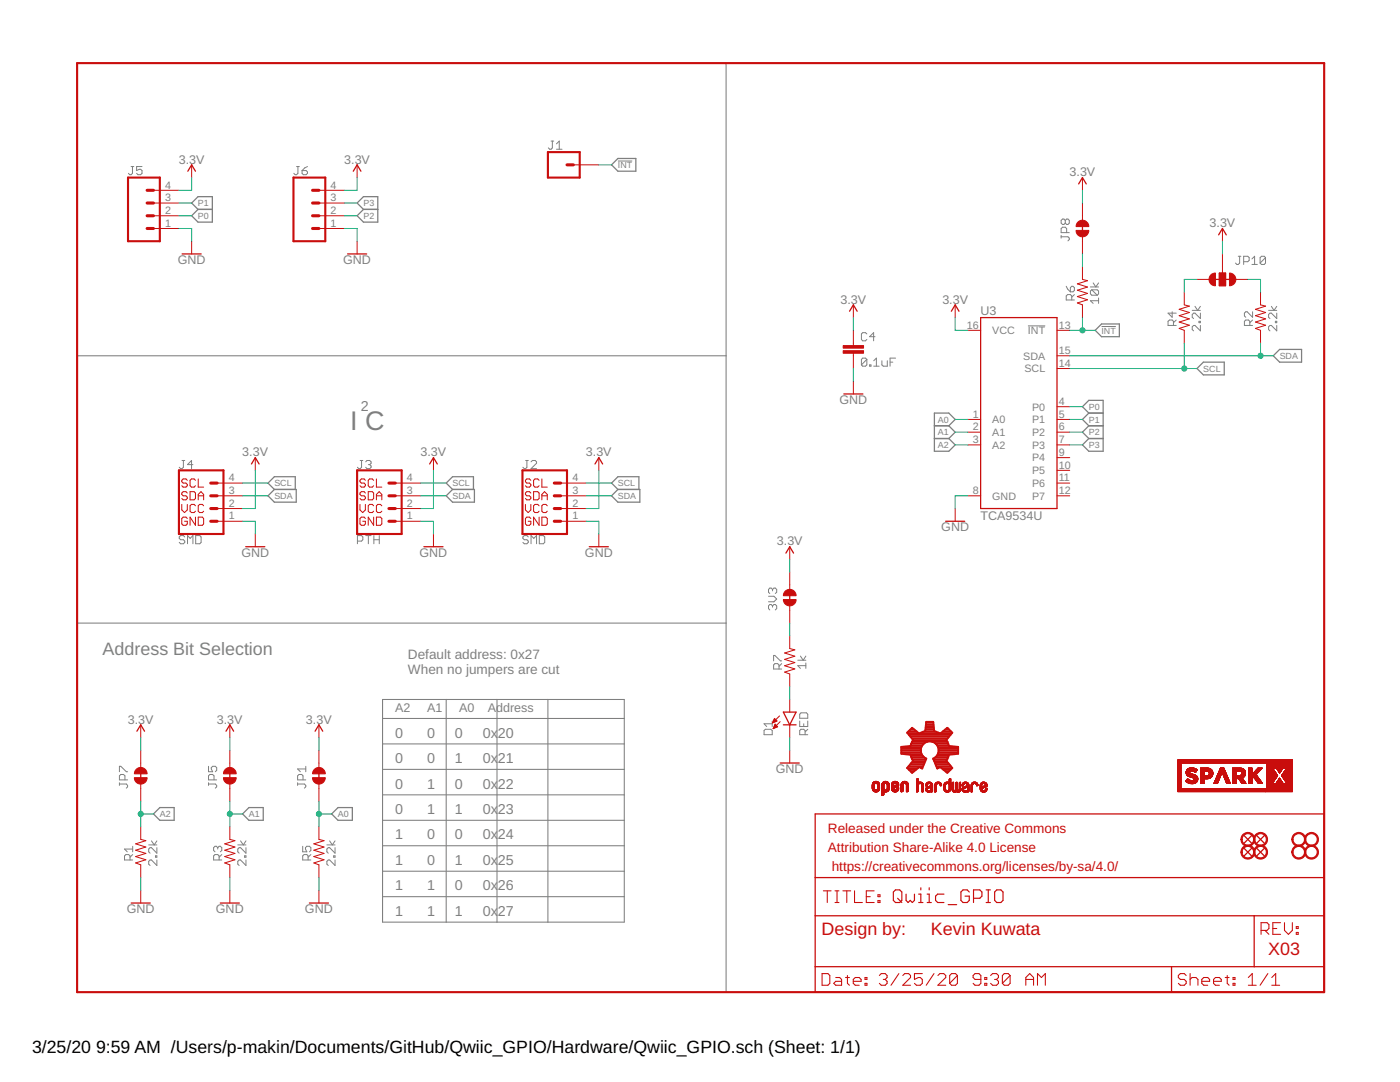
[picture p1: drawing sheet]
<svg xmlns="http://www.w3.org/2000/svg" width="279mm" height="216mm" viewBox="0 0 279 216" stroke-linecap="round" stroke-linejoin="round" font-family="sans-serif">
<defs><g id="words">
<text font-size="5.4" fill="#808080" x="69.9" y="85.9">I C</text>
<text font-size="3.6" fill="#808080" x="20.5" y="130.7">Address Bit Selection</text>
<g font-size="3.6" fill="#c90d0c">
<text x="164" y="186.5">Design by:</text>
<text x="185.8" y="186.5">Kevin Kuwata</text>
<text x="253.1" y="190.6">X03</text>
</g>
<g font-size="3.5">
<text x="6.4" y="210">3/25/20</text>
<text x="19.2" y="210">9:59 AM /Users/p-makin/Documents/GitHub/Qwiic_GPIO/Hardware/Qwiic_GPIO.sch (Sheet: 1/1)</text>
</g>
<g font-size="2.9" fill="#808080">
<text x="72" y="81.9">2</text>
<text x="78.9" y="147.2">0</text>
<text x="85.2" y="147.2">0</text>
<text x="90.8" y="147.2">0</text>
<text x="96.3" y="147.2">0x</text>
<text x="99.4" y="147.2">20</text>
<text x="78.9" y="152.3">0</text>
<text x="85.2" y="152.3">0</text>
<text x="90.8" y="152.3">1</text>
<text x="96.3" y="152.3">0x</text>
<text x="99.4" y="152.3">21</text>
<text x="78.9" y="157.3">0</text>
<text x="85.2" y="157.3">1</text>
<text x="90.8" y="157.3">0</text>
<text x="96.3" y="157.3">0x</text>
<text x="99.4" y="157.3">22</text>
<text x="78.9" y="162.4">0</text>
<text x="78.9" y="167.5">1</text>
<text x="85.2" y="162.4">1</text>
<text x="85.2" y="167.5">0</text>
<text x="90.8" y="162.4">1</text>
<text x="90.8" y="167.5">0</text>
<text x="96.3" y="162.4">0x</text>
<text x="96.3" y="167.5">0x</text>
<text x="99.4" y="162.4">23</text>
<text x="99.4" y="167.5">24</text>
<text x="78.9" y="172.6">1</text>
<text x="85.2" y="172.6">0</text>
<text x="90.8" y="172.6">1</text>
<text x="96.3" y="172.6">0x</text>
<text x="99.4" y="172.6">25</text>
<text x="78.9" y="177.7">1</text>
<text x="85.2" y="177.7">1</text>
<text x="90.8" y="177.7">0</text>
<text x="96.3" y="177.7">0x</text>
<text x="99.4" y="177.7">26</text>
<text x="78.9" y="182.7">1</text>
<text x="85.2" y="182.7">1</text>
<text x="90.8" y="182.7">1</text>
<text x="96.3" y="182.7">0x</text>
<text x="99.4" y="182.7">27</text>
</g>
<g font-size="2.7" fill="#808080">
<text x="81.4" y="131.6">Default address: 0x27</text>
<text x="81.4" y="134.5">When no jumpers are cut</text>
</g>
<g font-size="2.7" fill="#c90d0c">
<text x="165.2" y="166.2">Released under the Creative Commons</text>
<text x="165.2" y="170">Attribution Share-Alike 4.0 License</text>
<text x="166" y="173.8">https://creativecommons.org/licenses/by-sa/4.0/</text>
</g>
<g font-size="2.5" fill="#808080">
<text x="35.7" y="32.6">3.3V</text>
<text x="68.7" y="32.6">3.3V</text>
<text x="213.5" y="35.2">3.3V</text>
<text x="241.4" y="45.3">3.3V</text>
<text x="35.5" y="52.7">GND</text>
<text x="68.5" y="52.7">GND</text>
<text x="167.7" y="60.6">3.3V</text>
<text x="188.1" y="60.6">3.3V</text>
<text x="195.7" y="62.9">U3</text>
<text x="167.5" y="80.6">GND</text>
<text x="48.4" y="91.1">3.3V</text>
<text x="83.9" y="91.1">3.3V</text>
<text x="116.9" y="91.1">3.3V</text>
<text x="187.9" y="106">GND</text>
<text x="195.7" y="103.8">TCA9534U</text>
<text x="48.2" y="111.1">GND</text>
<text x="83.7" y="111.1">GND</text>
<text x="116.7" y="111.1">GND</text>
<text x="155" y="108.8">3.3V</text>
<text x="78.9" y="142.1">A2</text>
<text x="85.3" y="142.1">A1</text>
<text x="91.7" y="142.1">A0</text>
<text x="97.3" y="142.1">Address</text>
<text x="25.5" y="144.4">3.3V</text>
<text x="43.3" y="144.4">3.3V</text>
<text x="61.1" y="144.4">3.3V</text>
<text x="154.8" y="154.3">GND</text>
<text x="25.3" y="182.2">GND</text>
<text x="43.1" y="182.2">GND</text>
<text x="60.9" y="182.2">GND</text>
</g>
<g font-size="2.1" fill="#808080">
<text x="33" y="40.2">3</text>
<text x="33" y="37.6">4</text>
<text x="66" y="40.2">3</text>
<text x="66" y="37.6">4</text>
<text x="33" y="45.2">1</text>
<text x="33" y="42.7">2</text>
<text x="66" y="45.2">1</text>
<text x="66" y="42.7">2</text>
<text x="193" y="65.6">16</text>
<text x="211.3" y="65.6">13</text>
<text x="198" y="66.7">VCC</text>
<text x="204.2" y="71.8">SDA</text>
<text x="205.2" y="66.7">INT</text>
<text x="211.3" y="70.6">15</text>
<text x="204.5" y="74.3">SCL</text>
<text x="211.3" y="73.2">14</text>
<text x="194.2" y="83.3">1</text>
<text x="206" y="81.9">P0</text>
<text x="211.3" y="80.8">4</text>
<text x="211.3" y="83.3">5</text>
<text x="194.2" y="85.9">2</text>
<text x="194.2" y="88.4">3</text>
<text x="198" y="84.5">A0</text>
<text x="198" y="87">A1</text>
<text x="198" y="89.5">A2</text>
<text x="206" y="84.5">P1</text>
<text x="206" y="87">P2</text>
<text x="206" y="89.5">P3</text>
<text x="211.3" y="85.9">6</text>
<text x="211.3" y="88.4">7</text>
<text x="206" y="92.1">P4</text>
<text x="206" y="94.6">P5</text>
<text x="211.3" y="91">9</text>
<text x="211.3" y="93.5">10</text>
<text x="45.7" y="101.1">2</text>
<text x="45.7" y="98.6">3</text>
<text x="45.7" y="96">4</text>
<text x="81.2" y="101.1">2</text>
<text x="81.2" y="98.6">3</text>
<text x="81.2" y="96">4</text>
<text x="114.2" y="101.1">2</text>
<text x="114.2" y="98.6">3</text>
<text x="114.2" y="96">4</text>
<text x="194.2" y="98.6">8</text>
<text x="198" y="99.7">GND</text>
<text x="206" y="97.2">P6</text>
<text x="206" y="99.7">P7</text>
<text x="211.3" y="96">11</text>
<text x="211.3" y="98.6">12</text>
<text x="45.7" y="103.7">1</text>
<text x="81.2" y="103.7">1</text>
<text x="114.2" y="103.7">1</text>
</g>
<g font-size="1.8" fill="#808080">
<text x="123.3" y="33.5">INT</text>
<text x="39.5" y="41.2">P1</text>
<text x="72.5" y="41.2">P3</text>
<text x="39.5" y="43.7">P0</text>
<text x="72.5" y="43.7">P2</text>
<text x="219.8" y="66.6">INT</text>
<text x="255.4" y="71.6">SDA</text>
<text x="240.1" y="74.2">SCL</text>
<text x="217.3" y="81.8">P0</text>
<text x="187.2" y="84.3">A0</text>
<text x="187.2" y="86.9">A1</text>
<text x="187.2" y="89.4">A2</text>
<text x="217.3" y="86.9">P2</text>
<text x="217.3" y="89.4">P3</text>
<text x="217.3" y="84.3">P1</text>
<text x="54.8" y="99.6">SDA</text>
<text x="54.8" y="97">SCL</text>
<text x="90.3" y="99.6">SDA</text>
<text x="90.3" y="97">SCL</text>
<text x="123.3" y="99.6">SDA</text>
<text x="123.3" y="97">SCL</text>
<text x="31.9" y="163.1">A2</text>
<text x="49.7" y="163.1">A1</text>
<text x="67.5" y="163.1">A0</text>
</g>
</g></defs>
<g fill="none" stroke="#808080" stroke-width=".21">
<path d="M144.9 12.6v185.4M15.4 71h129.5M15.4 124.3h129.5M76.3 139.6h48.3v44.4h-48.3zM89 139.6v44.4M99.2 139.6v44.4M109.3 139.6v44.4M76.3 143.4h48.3M76.3 148.4h48.3M76.3 153.5h48.3M76.3 158.6h48.3M76.3 163.7h48.3"/>
<path d="M76.3 168.8h48.3M76.3 173.8h48.3M76.3 178.9h48.3"/>
</g>
<g fill="none" stroke="#808080" stroke-width=".2">
<path d="M26.2 33.2h.5M26.4 33.2v1.4l-.2 .3h-.3l-.3-.3M28.3 33.2h-1v.8l.8-.2 .2 .2v.6l-.2 .3h-.6l-.2-.3M59.2 33.2h.5M59.5 33.2v1.4l-.3 .3h-.3l-.3-.3M60.3 34h.8l.3 .3v.3l-.3 .3h-.6l-.2-.3zM61.4 33.2l-.6 .3-.5 .5M110 28.2h.5M110.2 28.2v1.3l-.2 .3h-.3l-.3-.3M111.1 29.8h1.1M111.1 28.7l.5-.5v1.6M123.3 32.1h2.9"/>
<path d="M211.8 47.2h1.3l.3 .3v.3l-.3 .3M211.8 47v.5M212.6 44l.3-.3h.2l.3 .3v.5l-.3 .3h-.2l-.3-.3M212.6 44l-.3-.3h-.3l-.2 .3v.5l.2 .3h.3l.3-.3M212.6 44v.5M212.8 57.1l.3 .6 .5 .5M212.9 46.4v-.8l-.3-.3h-.6l-.2 .3v.8h1.6M213.6 57.4l.3-.3h.2l.3 .3v.6l-.3 .2h-.5zM213.9 59.9v-.8l-.3-.3h-.5l-.3 .3v.8h1.6M214.4 58.8l-.5 .5M217.6 57.3h1.6M217.9 57.8h1.1l.2 .3v.5l-.2 .3"/>
<path d="M217.9 57.8l-.3 .3v.5l.3 .3h1.1M217.9 57.8l1.1 1.1M218.2 56.5l.5 .8 .5-.8M219.2 59.5v1M247.1 51.1h.5M247.4 51.1v1.4l-.3 .3h-.3l-.2-.3M248.2 52.2h.8l.3-.3v-.5l-.3-.3h-.8v1.7M249.9 52.8h1M249.9 51.7l.5-.6v1.7M252.6 51.4v1.1l-.3 .3h-.5l-.3-.3M252.6 51.4l-.3-.3h-.5l-.3 .3v1.1M252.6 51.4l-1.1 1.1"/>
<path d="M173 66.6l-.3-.2h-.5l-.3 .2v1.1l.3 .3h.5l.3-.3M173 71.7l-.3-.2h-.5l-.3 .2v1.1M173 71.7v1.1l-.3 .3h-.5l-.3-.3M173 71.7l-1.1 1.1M173.5 72.8h.3v.3h-.3zM174.4 73.1h1.1M174.4 72l.5-.5v1.6M174.6 67.2h-1.1l.8-.8v1.6M176 72v.8l.3 .3h.8v-1.1M177.6 72.3h.6M178.7 71.5h-1.1v1.6M205.1 65h3.5"/>
<path d="M219.2 60h-1.6l.6 .5M219.8 65.2h2.9M233.9 62.2v1.1l-.8-.8h1.6M234.2 64.9v-.8l-.3-.2h-.5l-.3 .2v.8h1.6M234.7 63.9l-.5 .5M237.9 61.9h1.7M238.5 61.1l.5 .8 .6-.8M239.3 64.1h.3v.3h-.3zM239.6 64.9v1.1l-1.1-1.1h-.3l-.3 .3v.6l.3 .2M239.6 62.5v1.1l-1.1-1.1h-.3l-.3 .3v.5l.3 .3M249.4 64.9v-.8l-.2-.2h-.6l-.3 .2v.8h1.7M250 62.2v1.1l-1.1-1.1h-.3l-.3 .3v.5l.3 .3"/>
<path d="M250 63.9l-.6 .5M253.2 61.9h1.6M253.7 61.1l.6 .8 .5-.8M254.5 64.1h.3v.3h-.3zM254.8 62.5v1.1l-1.1-1.1h-.3l-.2 .3v.5l.2 .3M254.8 64.9v1.1l-1.1-1.1h-.3l-.2 .3v.6l.2 .2M36.3 91.9h.6M36.6 91.9v1.3l-.3 .3h-.3l-.2-.3M38.5 92.7h-1.1l.8-.8v1.6M71.9 91.9h.5M72.2 91.9v1.3l-.3 .3h-.3l-.3-.3M73 92.2l.2-.3h.6l.3 .3v.2l-.3 .3"/>
<path d="M73.5 92.7h.3M73.8 92.7l.3 .3v.2l-.3 .3h-.6l-.2-.3M104.9 91.9h.5M105.2 91.9v1.3l-.3 .3h-.3l-.2-.3M106 92.2l.3-.3h.5l.3 .3v.2l-1.1 1.1h1.1M36.9 107.1l-.3-.2h-.6l-.2 .2v.3l.2 .3h.6l.3 .3v.2l-.3 .3h-.6l-.2-.3M37.4 108.5v-1.6l.6 .5 .5-.5v1.6M39.1 106.9h.8l.2 .2v1.1l-.2 .3h-.8zM71.3 108h.9l.2-.3v-.6l-.2-.2h-.9v1.6M73 106.9h1.1M73.5 106.9v1.6M74.6 107.7h1.1"/>
<path d="M74.6 106.9v1.6M75.7 106.9v1.6M105.4 107.1l-.2-.2h-.6l-.2 .2v.3l.2 .3h.6l.2 .3v.2l-.2 .3h-.6l-.2-.3M106 108.5v-1.6l.5 .5 .6-.5v1.6M107.6 106.9h.8l.3 .2v1.1l-.3 .3h-.8zM153.4 119h1.1l.5 .5-.5 .6h-1.1M154.2 117.6l-.3-.3h-.3l-.2 .3v.6l.2 .2M154.2 117.6v.3M154.2 117.6l.3-.3h.2l.3 .3v.6l-.3 .2M154.2 120.9l-.3-.3h-.3l-.2 .3v.5l.2 .3M154.2 120.9l.3-.3h.2l.3 .3v.5l-.3 .3M154.2 120.9v.3"/>
<path d="M154.4 131.9v-1.1h.2l1.1 1.1h.3M155.5 133.5v-.8l-.3-.3h-.6l-.2 .3v.8h1.6M156 132.4l-.5 .6M159.2 131.7h1.6M159.7 130.9l.6 .8 .5-.8M160.8 132.8h-1.6l.5 .6M160.8 132.3v1.1M23.8 156.4h1.4l.3 .3v.3l-.3 .3M23.8 154v-1.1h.3l1.1 1.1h.3M23.8 156.2v.5M24.9 155.6v-.8l-.2-.3h-.6l-.3 .3v.8h1.7M41.6 156.4h1.4l.2 .3v.3l-.2 .3"/>
<path d="M41.6 152.9v1.1h.8l-.2-.6v-.2l.2-.3h.6l.2 .3v.5l-.2 .3M41.6 156.2v.5M42.7 155.6v-.8l-.3-.3h-.5l-.3 .3v.8h1.6M59.4 156.4h1.3l.3 .3v.3l-.3 .3M59.4 156.2v.5M60.5 155.6v-.8l-.3-.3h-.5l-.3 .3v.8h1.6M61 152.9v1.1M61 153.4h-1.6l.5 .6M152.5 145.8l.2-.3h1.1l.3 .3v.8h-1.6zM154.1 143.9v1.1M154.1 144.4h-1.6l.5 .6M159.6 143.9v1.1h1.6v-1.1"/>
<path d="M159.9 142.2h1.1l.2 .3v.8h-1.6v-.8zM160.4 144.4v.6M160.7 146.6v-.8l-.3-.3h-.5l-.3 .3v.8h1.6M161.2 145.5l-.5 .5M26 171.6v-.8l-.3-.3h-.6l-.3 .3v.8h1.7M26.5 170.5l-.5 .5M26.5 169.4h-1.7l.6 .6M26.5 168.9v1.1M29.7 168.6h1.6M30.2 167.8l.6 .8 .5-.8M31 170.8h.3v.2h-.3zM31.3 169.1v1.1l-1.1-1.1h-.2l-.3 .3v.6l.3 .2"/>
<path d="M31.3 171.6v1.1l-1.1-1.1h-.2l-.3 .3v.5l.3 .3M43.5 169.1l.2-.2h.3l.3 .2v.6l-.3 .3M43.5 169.1l-.3-.2h-.3l-.3 .2v.6l.3 .3M43.5 169.1v.3M43.7 171.6v-.8l-.2-.3h-.6l-.3 .3v.8h1.7M44.3 170.5l-.6 .5M47.5 168.6h1.6M48 167.8l.6 .8 .5-.8M48.8 170.8h.3v.2h-.3zM49.1 171.6v1.1l-1.1-1.1h-.3l-.2 .3v.5l.2 .3M49.1 169.1v1.1l-1.1-1.1h-.3l-.2 .3v.6l.2 .2M60.4 168.9v1.1h.8l-.2-.6v-.3l.2-.2h.6l.2 .2v.6l-.2 .3"/>
<path d="M61.5 171.6v-.8l-.3-.3h-.5l-.3 .3v.8h1.6M62 170.5l-.5 .5M65.2 168.6h1.7M65.8 167.8l.5 .8 .6-.8M66.6 170.8h.3v.2h-.3zM66.9 171.6v1.1l-1.1-1.1h-.3l-.3 .3v.5l.3 .3M66.9 169.1v1.1l-1.1-1.1h-.3l-.3 .3v.6l.3 .2"/>
</g>
<g fill="none" stroke="#808080" stroke-width=".25">
<path d="M123.3 31.6h3.6v2.6h-3.6l-1.3-1.3zM38.2 40.5l1.3-1.3h2.9v5.1h-2.9l-1.3-1.2 1.3-1.3zM39.5 41.8h2.9M71.3 40.5l1.2-1.3h2.9v5.1h-2.9l-1.2-1.2 1.2-1.3zM72.5 41.8h2.9M218.6 65.9l1.2-1.3h3.6v2.6h-3.6zM240.2 72.3h4.1v2.5h-4.1l-1.3-1.3zM254.1 71l1.3-1.3h4.4v2.6h-4.4zM53.5 98.9l1.3-1.2h4.3v2.5h-4.3zM54.8 97.7l-1.3-1.3 1.3-1.3h4.1v2.6M89 98.9l1.3-1.2h4.4v2.5h-4.4zM90.3 97.7l-1.3-1.3 1.3-1.3h4.2v2.6"/>
<path d="M122 98.9l1.3-1.2h4.4v2.5h-4.4zM123.3 97.7l-1.3-1.3 1.3-1.3h4.2v2.6M186.5 85h2.9M186.5 87.5h2.9M189.4 85l1.2-1.3-1.2-1.3h-2.9v7.6h2.9l1.2-1.2-1.2-1.3M189.4 85l1.2 1.2-1.2 1.3M217.3 85h2.9M217.3 82.4h2.9M217.3 87.5h2.9M217.3 82.4l-1.3-1.2 1.3-1.3h2.9v10.1h-2.9l-1.3-1.2 1.3-1.3M217.3 85l-1.3 1.2 1.3 1.3M217.3 82.4l-1.3 1.3 1.3 1.3"/>
<path d="M31.9 161.1h2.9v2.6h-2.9l-1.3-1.3zM49.7 161.1h2.8v2.6h-2.8l-1.3-1.3zM66.2 162.4l1.3-1.3h2.8v2.6h-2.8z"/>
</g>
<g fill="#c90d0c" stroke="#c90d0c" stroke-width=".2">
<path d="M260.7 166.5a1.4 1.4 0 0 1 2.2 .3 1.4 1.4 0 0 1-.8 2.1 1.4 1.4 0 0 1-1.8-1.4h.3a1.15 1.15 0 0 1 1.6-1.1 1.15 1.15 0 0 1 .3 1.9 1.15 1.15 0 0 1-1.9-.5v-.3h-.3z" fill-rule="evenodd"/>
<path d="M260.7 169.1a1.4 1.4 0 0 1 2.2 .2 1.4 1.4 0 0 1-.8 2.1 1.4 1.4 0 0 1-1.8-1.4h.3a1.15 1.15 0 0 1 1.6-1 1.15 1.15 0 0 1 .3 1.9 1.15 1.15 0 0 1-1.9-.6v-.3h-.3z" fill-rule="evenodd"/>
<path d="M248 166.5a1.4 1.4 0 0 1 2.2 .2 1.4 1.4 0 0 1-.8 2.1 1.4 1.4 0 0 1-1.8-1.3h.3a1.14 1.14 0 0 1 1.7-.9 1.14 1.14 0 0 1 .1 1.9 1.14 1.14 0 0 1-1.8-.7v-.3h-.3z" fill-rule="evenodd"/>
<path d="M250.5 166.5a1.4 1.4 0 0 1 2.3 .3 1.4 1.4 0 0 1-.9 2.1 1.4 1.4 0 0 1-1.7-1.4h.2a1.15 1.15 0 0 1 1.6-1.1 1.15 1.15 0 0 1 .3 1.9 1.15 1.15 0 0 1-1.8-.5l-.1-.3h-.2z" fill-rule="evenodd"/>
<path d="M241.6 54.9l.5-.3 .5-.1v2.5a1.27 1.27 0 0 1-1.2-.7 1.27 1.27 0 0 1 .2-1.4z" fill-rule="evenodd"/>
<path d="M245.4 54.5a1.3 1.3 0 0 1 1.2 1.3h-1.2z" fill-rule="evenodd"/>
<path d="M245.4 55.8h1.2a1.26 1.26 0 0 1-1.2 1.2z" fill-rule="evenodd"/>
<path d="M250.5 169.1a1.4 1.4 0 0 1 2.3 .2 1.4 1.4 0 0 1-.9 2.1 1.4 1.4 0 0 1-1.7-1.4h.2a1.15 1.15 0 0 1 1.6-1 1.15 1.15 0 0 1 .3 1.9 1.15 1.15 0 0 1-1.8-.6l-.1-.3h-.2z" fill-rule="evenodd"/>
<path d="M248 169.1a1.4 1.4 0 0 1 2.2 .2 1.4 1.4 0 0 1-.8 2.1 1.4 1.4 0 0 1-1.8-1.4h.3a1.14 1.14 0 0 1 1.7-.9 1.14 1.14 0 0 1 .1 1.9 1.14 1.14 0 0 1-1.8-.7v-.3h-.3z" fill-rule="evenodd"/>
<path d="M258.2 166.5a1.4 1.4 0 0 1 2.2 .3 1.4 1.4 0 0 1-.8 2.1 1.4 1.4 0 0 1-1.8-1.4h.2a1.15 1.15 0 0 1 1.7-1.1 1.15 1.15 0 0 1 .2 1.9 1.15 1.15 0 0 1-1.8-.5l-.1-.3h-.2z" fill-rule="evenodd"/>
<path d="M258.2 169.1a1.4 1.4 0 0 1 2.2 .2 1.4 1.4 0 0 1-.8 2.1 1.4 1.4 0 0 1-1.8-1.4h.2a1.15 1.15 0 0 1 1.7-1 1.15 1.15 0 0 1 .2 1.9 1.15 1.15 0 0 1-1.8-.6l-.1-.3h-.2z" fill-rule="evenodd"/>
<path d="M215.1 44.3l.5-.3 .4-.1v1.3h-1.2v-.4z" fill-rule="evenodd"/>
<path d="M216 43.9a1.3 1.3 0 0 1 1.3 1.3h-1.3z" fill-rule="evenodd"/>
<path d="M214.8 46h2.5a1.27 1.27 0 0 1-1.3 1.3 1.27 1.27 0 0 1-1.2-1.3z" fill-rule="evenodd"/>
<path d="M62.7 153.5l.5-.3 .4-.1v1.3h-1.2v-.4z" fill-rule="evenodd"/>
<path d="M63.6 153.1a1.3 1.3 0 0 1 1.3 1.3h-1.3z" fill-rule="evenodd"/>
<path d="M62.4 155.2h2.5a1.27 1.27 0 0 1-1.3 1.3 1.27 1.27 0 0 1-1.2-1.3z" fill-rule="evenodd"/>
<path d="M45 153.5l.4-.3 .5-.1v1.3h-1.3l.1-.4z" fill-rule="evenodd"/>
<path d="M45.9 153.1a1.3 1.3 0 0 1 1.2 1.3h-1.2z" fill-rule="evenodd"/>
<path d="M44.6 155.2h2.5a1.27 1.27 0 0 1-1.2 1.3 1.27 1.27 0 0 1-1.3-1.3z" fill-rule="evenodd"/>
<path d="M27.2 153.5l.5-.3 .4-.1v1.3h-1.3l.1-.4z" fill-rule="evenodd"/>
<path d="M28.1 153.1a1.26 1.26 0 0 1 1.3 1.3h-1.3z" fill-rule="evenodd"/>
<path d="M26.8 155.2h2.6a1.27 1.27 0 0 1-1.3 1.3 1.27 1.27 0 0 1-1.3-1.3z" fill-rule="evenodd"/>
<path d="M156.7 118l.9-.4v1.3h-1.3z" fill-rule="evenodd"/>
<path d="M157.6 117.6a1.23 1.23 0 0 1 1.3 1.3h-1.3z" fill-rule="evenodd"/>
<path d="M156.3 119.6h2.6a1.27 1.27 0 0 1-1.3 1.3 1.27 1.27 0 0 1-1.3-1.3z" fill-rule="evenodd"/>
</g>
<g fill="none" stroke="#c90d0c" stroke-width=".25">
<path d="M37.5 34.2l.7-1.3 .8 1.3M70.5 34.2l.8-1.3 .7 1.3M215.3 36.7l.7-1.3 .8 1.3M36.3 50.7h3.9M69.4 50.7h3.8M216 44.6v1.8M242.2 55.8h3.8M243.2 46.9l.8-1.3 .7 1.3M168.4 78.6h3.8M169.5 62.1l.8-1.3 .8 1.3M189.9 62.1l.7-1.3 .8 1.3M195.7 63.4h15.2v38.1h-15.2z"/>
<path d="M50.2 92.6l.7-1.3 .8 1.3M85.7 92.6l.8-1.3 .8 1.3M118.7 92.6l.8-1.3 .8 1.3M49 109.1h3.9M84.6 109.1h3.8M117.6 109.1h3.8M156.8 110.4l.8-1.3 .8 1.3M157.6 118.2v1.8M188.7 104h3.8M27.3 145.9l.8-1.3 .8 1.3M28.1 153.8v1.8M45.1 145.9l.8-1.3 .7 1.3"/>
<path d="M45.9 153.8v1.8M62.9 145.9l.7-1.3 .8 1.3M63.6 153.8v1.8M155.7 152.3h3.8M156.3 142.1h2.6l-1.3 2.5zM156.3 144.6h2.6M162.7 162.4h101.6v35.6h-101.6zM162.7 175.1h101.6M248.3 166.7l1.5 1.6M248.3 169.3l1.5 1.5M249.8 166.7l-1.5 1.6M249.8 169.3l-1.5 1.5"/>
<path d="M250.8 166.7l1.5 1.6M250.8 169.3l1.5 1.5M252.3 166.7l-1.5 1.6M252.3 169.3l-1.5 1.5M26.2 180.2h3.8M44 180.2h3.8M61.7 180.2h3.9M162.7 182.7h101.6M162.7 192.9h101.6M233.8 192.9v5.1M250.3 182.7v10.2"/>
</g>
<g fill="none" stroke="#c90d0c" stroke-width=".2">
<path d="M30.6 38h5.1M38.2 32.9v2.5M63.6 38h5.1M71.3 32.9v2.5M114.4 32.9h5.1M216 35.4v2.6M30.6 45.6h5.1M30.6 43.1h5.1M30.6 40.5h5.1M38.2 48.1v2.6M63.6 45.6h5.1M63.6 43.1h5.1"/>
<path d="M63.6 40.5h5.1M71.3 48.1v2.6M216 53.2v2.6l1 .2-2 .6 2 .7-2 .6 2 .6-2 .7 2 .6-2 .7 1 .3v2.6M216 40.5v3.4M216 47.2v3.5M236.3 58.3v2.5l1.1 .3-2.1 .6 2.1 .7-2.1 .6 2.1 .6-2.1 .7 2.1 .6-2.1 .6 1 .4v2.6M238.9 55.8h2.5M243.3 54.5h1.3v2.5h-1.3zM244 45.6v2.5M244 50.7v3.8M246.5 55.8h2.5M251.6 58.3v2.5l1 .3-2.1 .6 2.1 .7-2.1 .6 2.1 .6-2.1 .7 2.1 .6-2.1 .6 1.1 .4v2.6"/>
<path d="M170.3 60.8v2.6M170.3 65.9v3.1M170.3 70.5v3M170.3 76.1v2.5M190.6 60.8v2.6M193.2 65.9h2.5M210.9 65.9h2.6M210.9 73.5h2.6M210.9 71h2.6M37.4 98.4l-.3-.3h-.5l-.3 .3v.3l.3 .2h.5l.3 .3v.3l-.3 .2h-.5l-.3-.2M37.4 95.8l-.3-.2h-.5l-.3 .2v.3l.3 .3h.5l.3 .3v.2l-.3 .3h-.5l-.3-.3M37.9 98.1h.8l.3 .3v1.1l-.3 .2h-.8z"/>
<path d="M39 95.8l-.3-.2h-.5l-.3 .2v1.1l.3 .3h.5l.3-.3M39.6 98.9h1M39.6 95.6v1.6h1M39.6 99.7v-1l.5-.6 .5 .6v1M43.3 98.9h5.1M43.3 96.4h5.1M50.9 91.3v2.6M72.9 98.4l-.2-.3h-.6l-.3 .3v.3l.3 .2h.6l.2 .3v.3l-.2 .2h-.6l-.3-.2M72.9 95.8l-.2-.2h-.6l-.3 .2v.3l.3 .3h.6l.2 .3v.2l-.2 .3h-.6l-.3-.3M73.5 98.1h.8l.3 .3v1.1l-.3 .2h-.8zM74.6 95.8l-.3-.2h-.6l-.2 .2v1.1l.2 .3h.6l.3-.3M75.1 98.9h1.1"/>
<path d="M75.1 95.6v1.6h1.1M75.1 99.7v-1l.6-.6 .5 .6v1M78.9 98.9h5.1M78.9 96.4h5.1M86.5 91.3v2.6M105.9 98.4l-.2-.3h-.6l-.2 .3v.3l.2 .2h.6l.2 .3v.3l-.2 .2h-.6l-.2-.2M105.9 95.8l-.2-.2h-.6l-.2 .2v.3l.2 .3h.6l.2 .3v.2l-.2 .3h-.6l-.2-.3M106.5 98.1h.8l.3 .3v1.1l-.3 .2h-.8zM107.6 95.8l-.3-.2h-.5l-.3 .2v1.1l.3 .3h.5l.3-.3M108.1 98.9h1.1M108.1 95.6v1.6h1.1M108.1 99.7v-1l.6-.6 .5 .6v1"/>
<path d="M111.9 98.9h5.1M111.9 96.4h5.1M119.5 91.3v2.6M193.2 98.9h2.5M193.2 83.7h2.5M193.2 86.2h2.5M193.2 88.8h2.5M210.9 98.9h2.6M210.9 96.4h2.6M210.9 83.7h2.6M210.9 86.2h2.6M210.9 88.8h2.6"/>
<path d="M210.9 81.2h2.6M210.9 91.3h2.6M210.9 93.9h2.6M36.3 100.6v1.1l.5 .6 .6-.6v-1.1M37.4 103.5l-.3-.3h-.5l-.3 .3v1l.3 .3h.5l.3-.3v-.5h-.6M39 100.9l-.3-.3h-.5l-.3 .3v1.1l.3 .3h.5l.3-.3M39 103.2v1.6l-1.1-1.6v1.6M39.6 103.2h.8l.2 .3v1l-.2 .3h-.8zM40.6 100.9l-.2-.3h-.6l-.2 .3v1.1l.2 .3h.6l.2-.3M43.3 104h5.1M43.3 101.5h5.1M50.9 106.6v2.5"/>
<path d="M71.8 100.6v1.1l.6 .6 .5-.6v-1.1M72.9 103.5l-.2-.3h-.6l-.3 .3v1l.3 .3h.6l.2-.3v-.5h-.5M74.6 100.9l-.3-.3h-.6l-.2 .3v1.1l.2 .3h.6l.3-.3M74.6 103.2v1.6l-1.1-1.6v1.6M75.1 103.2h.8l.3 .3v1l-.3 .3h-.8zM76.2 100.9l-.3-.3h-.5l-.3 .3v1.1l.3 .3h.5l.3-.3M78.9 104h5.1M78.9 101.5h5.1M86.5 106.6v2.5M104.9 100.6v1.1l.5 .6 .5-.6v-1.1M105.9 103.5l-.2-.3h-.6l-.2 .3v1l.2 .3h.6l.2-.3v-.5h-.5M107.6 100.9l-.3-.3h-.5l-.3 .3v1.1l.3 .3h.5l.3-.3"/>
<path d="M107.6 103.2v1.6l-1.1-1.6v1.6M108.1 103.2h.8l.3 .3v1l-.3 .3h-.8zM109.2 100.9l-.3-.3h-.5l-.3 .3v1.1l.3 .3h.5l.3-.3M111.9 104h5.1M111.9 101.5h5.1M119.5 106.6v2.5M157.6 109.1v2.5M157.6 114.2v3.4M190.6 101.5v2.5M157.6 120.9v3.4M157.6 126.9v2.5l1 .3-2 .6 2 .6-2 .7 2 .6-2 .6 2 .7-2 .6 1 .4v2.5M157.6 139.6v2.5"/>
<path d="M28.1 144.6v2.6M28.1 149.7v3.4M28.1 156.4v3.5M45.9 144.6v2.6M45.9 149.7v3.4M45.9 156.4v3.5M63.6 144.6v2.6M63.6 149.7v3.4M63.6 156.4v3.5M154.2 144.2h.2M154.3 144.1h.4M154.3 143.9h.6"/>
<path d="M154.3 145.4h.1M154.4 143.8h.6M154.4 145.3h.2M154.4 145.1h.5M154.4 143.7h.5M154.5 143.6h.2M154.5 145h.7M154.5 144.9h.6M154.5 143.4h.1M154.6 143.4l.5 .5-.9 .4zM154.6 144.8h.3M154.6 144.7h.2"/>
<path d="M154.7 144.5h.1M155.2 145l-.5-.5-.4 .9M155.2 145l-.9 .4M155.6 142.9l-1.4 1.4M155.7 144l-1.4 1.4M157.6 144.6v2.6M157.6 149.7v2.6M174.1 157.4h.4M174.1 157.3h.4M174.1 157.2h.4M174.1 157.1h.4M174.1 157h.4"/>
<path d="M174.1 156.9h.4M174.1 156.8h.4M174.1 156.7h.4M174.1 156.6h.4M174.1 156.5h.4M174.1 157.5l.5 .1M174.1 157.5h.5M174.1 156.4h.4M174.1 157.6h.6M174.2 157.7h1.3M174.2 157.6l1.3 .1M174.2 156.3h1.3"/>
<path d="M174.2 156.2h1.3M174.2 157.8h1.2M174.2 156.2h1.2M174.3 157.8h1.1M174.3 157.8h1M174.3 156.1h1M174.4 157.9h.9M174.4 156h.8M174.4 157.9h.8M174.5 156h.7M174.5 156.5l-.4 .1M174.5 158h.6"/>
<path d="M174.6 156.4h-.5M174.6 155.9h.4M174.7 158.1h.2M175 156.4h.5M175 157.6h.5M175.1 157.5h.4M175.1 156.4h.4M175.1 157.4h.4M175.1 156.5h.4M175.2 157.4h.3M175.2 157.3h.3M175.2 157.2h.3"/>
<path d="M175.2 157.1h.3M175.2 157h.3M175.2 156.9h.3M175.2 156.8h.3M175.2 156.7h.3M175.2 156.6h.3M175.5 156.3h-1.4M175.5 157.6h-.6M176 157.4h.4M176 157.8h1.3M176 157.6l1.4 .1M176 157.6h.6"/>
<path d="M176 157.5l.6 .1M176 157.5h.5M176 157.4l.4 .1M176 157.3h.4M176 157.2h.4M176 157.1h.4M176 157h.4M176 156.9h.4M176 156.8h.4M176 156.7h.4M176 156.6h.4M176 156.5h.4"/>
<path d="M176 158.7h.2M176 158.5h.4M176 158.4h.4M176 158.3h.4M176 158.2h.4M176 158.1h.4M176 156.4h.6M176.1 156.3h1.3M176.1 156.2h1.2M176.2 156.1h1M176.3 156h.8M176.3 158.6l-.3 .1"/>
<path d="M176.4 158.6h-.4M176.4 156h.7M176.4 158.5l-.4 .1M176.5 156.4l-.5 .1M176.5 156.4h-.5M176.6 155.9h.3M176.7 158.1h.1M176.9 157.6h.5M176.9 156.4h.5M177 156.4h.4M177 156.4l.4 .1M177 156.5h.5"/>
<path d="M177 158h-1M177.1 157.4h.4M177.1 156.6h.4M177.1 156.5h.4M177.1 157.3h.4M177.1 157.2h.4M177.1 157.1h.4M177.1 157h.4M177.1 156.9h.4M177.1 156.8h.4M177.1 156.7h.4M177.1 157.9l-1.1 .1"/>
<path d="M177.2 157.9h-1.2M177.2 157.8l-1.2 .1M177.3 157.8h-1.3M177.4 157.7h-1.4M177.4 156.3h-1.3M177.4 157.6h-.6M177.4 157.5h-.4M177.5 157.4l-.5 .1M177.9 157.4h.4M177.9 157.5l.6 .1M177.9 157.5h.5M177.9 157.4l.5 .1"/>
<path d="M177.9 156.8h1.4M177.9 156.8h.4M177.9 156.7h.4M177.9 156.5h.4M177.9 157.6h.6M178 156.3h1.3M178 157.6l1.3 .1M178 157.7h1.3M178 156.2h1.3M178.1 157.8h1.1M178.1 156.2h1.1M178.1 157.8h1"/>
<path d="M178.1 156.1h1.1M178.2 156.1h.9M178.2 157.9h.9M178.2 156h.8M178.3 157.9h.7M178.3 156.7h-.4M178.3 156h.7M178.3 156.6h-.4M178.3 156.5l-.4 .1M178.3 158h.6M178.4 156.4l-.5 .1M178.4 157.3h-.5"/>
<path d="M178.4 156.4h-.5M178.5 157.2l-.6 .1M178.5 156.8h.8M178.5 155.9h.3M178.5 156.4h-.6M178.5 158.1h.3M178.6 156.8h.7M178.6 157.2h-.7M178.7 157.1l-.8 .1M178.7 156.7h.6M178.8 156.7h.5M178.8 157.1h-.9"/>
<path d="M178.8 156.4h.5M178.9 156.4h.4M178.9 157.5h.4M178.9 157.1h-1M178.9 156.6h.4M178.9 157.4h.4M178.9 156.5h.4M179 157.4h.3M179 157.3h.3M179 157.2h.3M179 157h-1.1M179.1 157.2h.2"/>
<path d="M179.2 157h-1.3M179.2 156.9h-1.3M179.3 157.1h.1M179.3 157.6h-.5M179.3 157.5l-.5 .1M179.8 157.9h.3M179.8 157.4h.4M179.8 157.8h.4M179.8 157.7h.4M179.8 157.6h.4M179.8 157.5h.4M179.8 157.3h.4"/>
<path d="M179.8 157.2h.4M179.8 157.1h.4M179.8 157h.4M179.8 156.9h.4M179.8 156.8h.4M179.8 156.7h.4M179.8 156.6h.4M179.8 156.5h.4M179.8 158h.2M179.9 156.4h.4M179.9 156.3h1.3M179.9 156.2h1.3"/>
<path d="M180 156.2h1.1M180 156.1h1.1M180.1 156.1h.9M180.1 156h.8M180.2 157.9h-.4M180.2 157.8l-.4 .1M180.2 156h.7M180.2 156.5h-.4M180.3 156.4l-.5 .1M180.4 155.9h.3M180.4 156.4h-.5M180.7 156.4h.5"/>
<path d="M180.8 156.4h.5M180.8 156.4l.5 .1M180.9 156.5h.4M180.9 157.9h.3M180.9 157.4h.4M180.9 157.8h.4M180.9 157.7h.4M180.9 157.6h.4M180.9 157.5h.4M180.9 157.3h.4M180.9 157.2h.4M180.9 157.1h.4"/>
<path d="M180.9 157h.4M180.9 156.9h.4M180.9 156.8h.4M180.9 156.7h.4M180.9 156.6h.4M180.9 158h.2M181.3 157.9h-.4M182.9 157.9h.3M182.9 157.4h.3M182.9 157.8h.3M182.9 157.7h.3M182.9 157.6h.3"/>
<path d="M182.9 157.5h.3M182.9 157.3h.3M182.9 157.2h.3M182.9 157.1h.3M182.9 157h.3M182.9 156.9h.3M182.9 156.8h.3M182.9 156.7h.3M182.9 156.5h.4M182.9 156.3h1.2M182.9 156.2h1.2M182.9 156.1l1.1 .1"/>
<path d="M182.9 156.1h1M182.9 156h.3M182.9 155.9h.3M182.9 155.8h.3M182.9 155.7h.3M182.9 155.6h.3M182.9 155.5h.3M183 158.1h.1M183 155.4h.2M183.1 155.4h.1M183.2 158h-.3M183.3 156.6h-.4"/>
<path d="M183.3 156.5h-.4M183.3 156.4l-.4 .1M183.4 156.1h.5M183.4 156.4h-.5M183.5 156.4h-.6M183.7 156.4h.5M183.8 156.4h.4M183.9 156.4h.4M183.9 156.5h.4M184 156.5h.3M184 156.6h.3M184 157.4h.3"/>
<path d="M184 157.9h.3M184 157.8h.3M184 157.7h.3M184 157.6h.3M184 157.5h.3M184 157.3h.3M184 157.2h.3M184 157.1h.3M184 157h.3M184 156.9h.3M184 156.8h.3M184 156.7h.3"/>
<path d="M184 158.1h.1M184.2 156.3h-1.3M184.2 158h-.2M184.3 157.9l-.3 .1M184.3 157.8l-.3 .1M184.7 157.6h.4M184.7 157.5l.4 .1M184.7 157.5h.3M184.7 156.8h.3M184.7 156.7h.3M184.8 157.6h.3M184.8 156.8h.1"/>
<path d="M184.8 157.8h.5M184.8 157.7h.4M184.8 156.5h.3M184.8 157.8h.8M184.8 157.8l.8 .1M184.9 156.3h1.1M184.9 157.9h.8M184.9 156.3h1M185 157.9h.7M185 156.2h.9M185 156.7l-.3 .1M185 158h.7"/>
<path d="M185 157.1h1.1M185.1 156.6h-.3M185.1 157.4l-.4 .1M185.1 157.4h-.3M185.1 157h1M185.1 156.1h.7M185.1 158.1h.5M185.2 156.4l-.4 .1M185.2 156.1h.5M185.2 156.4h-.4M185.3 157.3h-.5M185.3 157h.8"/>
<path d="M185.3 156.4h-.4M185.3 158.1h.1M185.4 157.8h.2M185.4 157.2l-.6 .1M185.4 156.9h.7M185.5 157.2h-.7M185.5 156.9h.6M185.5 156.4h.5M185.6 157.1l-.7 .1M185.6 156.8h.5M185.6 156.4h.5M185.7 156.4l.4 .1"/>
<path d="M185.7 156.8h.4M185.8 156.5h.3M185.8 157.1h.3M185.8 156.7h.3M185.8 156.6h.3M185.8 157.4h.3M185.8 157.9h.3M185.8 157.8h.3M185.8 157.7h.3M185.8 157.6h.3M185.8 157.5h.3M185.8 157.3h.3"/>
<path d="M185.8 157.2h.3M185.8 158.1h.1M186.1 158h-.3M186.1 157.9l-.3 .1M186.1 157.1h-1.1M186.6 157.9h.2M186.6 157.4h.3M186.6 157.8h.3M186.6 157.7h.3M186.6 157.6h.3M186.6 157.5h.3M186.6 157.3h.3"/>
<path d="M186.6 157.2h.3M186.6 157.1h.3M186.6 157h.3M186.6 156.9h.3M186.6 156.8h.3M186.6 156.7h.3M186.6 156.6h.3M186.6 158.1h.1M186.7 156.3h1.1M186.8 156.2h.9M186.8 158h-.2M186.9 156.7h-.3"/>
<path d="M186.9 156.5l-.3 .1M186.9 156.5h-.3M186.9 156.1h.7M187 156.4l-.4 .1M187 156.1h.5M187 156.4h-.4M187.2 156.4h-.6M187.3 156.4h.5M187.5 156.4h.4M187.5 156.4l.4 .1M187.6 156.5h.3M187.6 156.6h.3"/>
<path d="M187.6 156.7h.3M187.7 156.8h.1M187.9 156.7h-.3M188.4 157.4h.3M188.4 157.3h.3M188.4 157.2h.3M188.4 157.1h.3M188.4 157h.3M188.4 156.9h.3M188.4 156.8h.3M188.4 156.7h.3M188.4 157.5h.3"/>
<path d="M188.4 156.6h.3M188.4 157.6h.3M188.4 157.5l.3 .1M188.4 156.5h.3M188.4 157.7h.5M188.4 157.6l.4 .1M188.5 157.8h.5M188.5 157.8h1.1M188.5 156.3h1.2M188.6 156.2h1.1M188.6 157.9h.9M188.7 157.9h.8"/>
<path d="M188.7 158h.7M188.7 156.5l-.3 .1M188.7 156.1h1M188.8 156.4l-.4 .1M188.8 156.1h.5M188.8 158.1h.5M188.8 156.4h-.4M189 156.4h-.5M189 158.1h.1M189.1 156.4h.6M189.3 157.7h.4M189.3 156.4h.4"/>
<path d="M189.4 157.6h.3M189.4 156.5h.3M189.4 157.4h.3M189.4 157.5h.3M189.4 157.3h.3M189.4 157.2h.3M189.4 157.1h.3M189.4 157h.3M189.4 156.9h.3M189.4 156.8h.3M189.4 156.7h.3M189.4 156.6h.3"/>
<path d="M189.4 156h.3M189.4 155.9h.3M189.4 155.8h.3M189.4 155.7h.3M189.4 155.6h.3M189.4 155.5h.3M189.5 155.4h.2M189.6 155.4h.1M189.7 157.8h-.6M189.7 157.6l-.4 .1M189.7 157.5l-.3 .1M189.7 156.3h-1.2"/>
<path d="M190 157.4h.3M190 157.5l.3 .1M190 157.5h.3M190 157.3h.3M190 157.2h.3M190 157.1h.3M190 157h.3M190 156.9h.3M190 156.8h.3M190 156.7h.3M190 156.6h.3M190 156.5h.3"/>
<path d="M190 156.4h.3M190 156.3h.3M190 156.2h.3M190 157.7h.4M190 157.6h.4M190 157.6h.3M190.1 157.8h1.6M190.1 157.8h1.5M190.1 156.1h.2M190.2 157.9h1.4M190.2 156.1h.1M190.2 158h1.3"/>
<path d="M190.3 158.1h.4M190.6 158.1h.1M190.6 157.7h.5M190.7 157.6l.4 .1M190.7 157.4h.3M190.7 157.6h.3M190.7 157.5l.3 .1M190.7 157.5h.3M190.7 157.3h.3M190.7 157.2h.3M190.7 157.1h.3M190.7 157h.3"/>
<path d="M190.7 156.9h.3M190.7 156.8h.3M190.7 156.7h.3M190.7 156.6h.3M190.7 156.5h.3M190.7 156.4h.3M190.7 156.3h.3M190.7 156.2h.3M190.8 156.1h.2M190.9 156.1h.1M191 158.1h.4M191.3 157.7h.4"/>
<path d="M191.4 157.6h.3M191.5 157.4h.2M191.5 157.5h.2M191.5 157.3h.2M191.5 157.2h.2M191.5 157.1h.2M191.5 157h.2M191.5 156.9h.2M191.5 156.8h.2M191.5 156.7h.2M191.5 156.6h.2M191.5 156.5h.2"/>
<path d="M191.5 156.4h.2M191.5 156.3h.2M191.5 156.2h.2M191.5 156.1h.2M191.6 157.9h-1.5M191.6 156.1h.1M191.7 157.8h-1.6M192 157.6h.3M192 157.5h.3M192 157.4h.3M192 157.6l.4 .1M192 156.8h.1"/>
<path d="M192 156.7h.3M192 156.6h.3M192 157.7h.4M192 156.5h.3M192 157.8h.8M192.1 157.8h.8M192.1 157.8l.8 .1M192.2 156.3h1.1M192.2 157.9h.7M192.2 156.3h1M192.2 156.8h-.2M192.2 156.2h1"/>
<path d="M192.3 158h.6M192.3 156.7l-.3 .1M192.3 156.2h.8M192.3 156.7h-.3M192.4 157.4h-.4M192.4 156.5h-.4M192.4 156.1h.6M192.4 157h1M192.4 158.1h.4M192.4 156.4l-.4 .1M192.4 156.1h.5M192.5 156.4h-.4"/>
<path d="M192.5 157h.9M192.6 157.3h-.6M192.6 156.4h-.5M192.6 157.2l-.5 .1M192.6 156.9h.8M192.7 157.2h-.6M192.7 156.9h.7M192.8 156.4h.5M192.9 157.1l-.8 .1M192.9 156.8h.5M192.9 156.4h.4M193 157.1h-.8"/>
<path d="M193 156.8h.4M193 156.5h.3M193 156.5l.4 .1M193.1 157.1h.3M193.1 156.7h.3M193.1 156.6h.3M193.1 157.4h.3M193.1 157.8h.3M193.1 157.7h.3M193.1 157.6h.3M193.1 157.5h.3M193.1 157.3h.3"/>
<path d="M193.1 157.2h.3M193.1 158.1h.1M193.3 158h-.2M193.3 157.9l-.2 .1M193.4 157.9h-.3M193.4 157.1h-1.1M193.8 157.9h.3M193.8 157.4h.3M193.8 157.8h.3M193.8 157.7h.3M193.8 157.6h.3M193.8 157.5h.3"/>
<path d="M193.8 157.3h.3M193.8 157.2h.3M193.8 157.1h.3M193.8 157h.3M193.8 156.9h.3M193.8 156.8h.3M193.8 156.7h.3M193.8 158.1h.1M193.8 156.5h.3M193.9 156.3h1.2M194 156.3h1M194 156.2h1"/>
<path d="M194.1 158h-.3M194.1 156.2h.8M194.1 156.7h-.3M194.1 156.6h-.3M194.2 156.5h-.4M194.2 156.1h.6M194.2 156.4l-.4 .1M194.3 156.4h-.4M194.4 156.4h-.5M194.6 156.4h.5M194.7 156.4h.4M194.8 156.4l.3 .1"/>
<path d="M194.8 156.5h.4M194.9 156.6h.3M194.9 156.7h.3M194.9 156.8h.1M195.2 156.7l-.3 .1M195.2 156.7h-.3M195.6 157.4h.4M195.6 157.5h.3M195.6 157.4h.3M195.6 157.2h.6M195.6 157h1.2M195.6 157h.3"/>
<path d="M195.6 156.9h.3M195.6 156.8h.3M195.6 156.7h.3M195.6 157.6h.4M195.6 157.5h.4M195.7 157.6l.3 .1M195.7 157.7h.4M195.7 157.8h.6M195.7 157.8h1.2M195.8 156.3h1M195.8 156.2h1M195.9 157.9h.8"/>
<path d="M195.9 156.2h.8M195.9 157.4h-.3M195.9 156.6h-.3M195.9 158h.8M196 156.5l-.4 .1M196 156.5h-.4M196 156.1h.6M196 156.4l-.3 .1M196.1 158.1h.5M196.1 156.4h-.4M196.2 157.3h-.6M196.2 156.4h-.5"/>
<path d="M196.3 158.1h.1M196.3 157.2h-.7M196.4 157.8h.5M196.4 156.4h.5M196.4 157.1l-.8 .1M196.4 156.8h.6M196.5 156.4h.4M196.5 156.8h.5M196.6 157.1h-1M196.6 156.4l.4 .1M196.6 157.7h.3M196.6 157.6h.4"/>
<path d="M196.6 156.5h.4M196.7 156.7h.3M196.7 156.6h.3M196.7 156.5h.3M196.7 157.5h.3M196.7 157.4h.3M196.8 157.3h.2M196.8 157.8l-1 .1M196.9 156.3h-1.2M196.9 157h-.8M196.9 157.7h-.4M196.9 157.3h.1"/>
<path d="M197 156.9h-.8M197 157.5l-.4 .1M197 157.4l-.3 .1M197 156.8l-.7 .1M235.1 151.6h22.8v6.3l-22.8 .1zM235.1 157.4h22.8M235.1 155.1h.5M235.1 153.2h.5M235.1 157.9h22.8M235.1 157.8h22.8M235.1 157.7h22.8M235.1 157.6h22.8"/>
<path d="M235.1 157.5h22.8M235.1 157.3h.5M235.1 157.2h.5M235.1 157.1h.5M235.1 157h.5M235.1 156.9h.5M235.1 156.8h.5M235.1 156.7h.5M235.1 156.6h.5M235.1 156.5h.5M235.1 156.4h.5M235.1 156.3h.5"/>
<path d="M235.1 156.2h.5M235.1 156.1h.5M235.1 156h.5M235.1 155.9h.5M235.1 155.8h.5M235.1 155.7h.5M235.1 155.6h.5M235.1 155.5h.5M235.1 155.4h.5M235.1 155.3h.5M235.1 155.2h.5M235.1 155h.5"/>
<path d="M235.1 154.9h.5M235.1 154.8h.5M235.1 154.7h.5M235.1 154.6h.5M235.1 154.5h.5M235.1 154.4h.5M235.1 154.3h.5M235.1 154.2h.5M235.1 154.1h.5M235.1 154h.5M235.1 153.9h.5M235.1 153.8h.5"/>
<path d="M235.1 153.7h.5M235.1 153.6h.5M235.1 153.5h.5M235.1 153.4h.5M235.1 153.3h.5M235.1 153.1h.5M235.1 153h.5M235.1 152.9h.5M235.1 152.8h.5M235.1 152.7h.5M235.1 152.6h.5M235.1 152.5h.5"/>
<path d="M235.1 152.4h.5M235.1 152.3h.5M235.1 152.2h22.8M235.1 152.1h22.8M235.1 152h22.8M235.1 151.9h22.8M235.1 151.8h22.8M235.1 151.7h22.8M235.6 152.2v5.2M236.6 155.9h2.3M236.6 155.8h2.4M236.7 155.8h2.3"/>
<path d="M236.7 156h2.2M236.7 154.3h.8M236.7 154.2h.7M236.7 154.1h.7M236.7 154h.7M236.7 154.1v.1M236.7 154.2h.1M236.7 154.2v.2M236.7 155.7h.9M236.7 154.3l1 .1M236.7 154.3h.9M236.7 153.9v.2"/>
<path d="M236.7 154.4l.1 .1M236.8 156h2M236.8 155.7h.6M236.8 154.5h1.2M236.8 154.4h1M236.8 154.5h1.4M236.8 153.8h2M236.8 154.5l.1 .2M236.8 155.6h.6M236.8 154.6h1.5M236.8 153.8l-.1 .1M236.8 154.6h1.7"/>
<path d="M236.9 155.6h.4M236.9 154.6l1.7 .1M236.9 155.5h.3M236.9 153.6l-.1 .2M236.9 154.7l.4 .3M236.9 156.1h1.8M236.9 154.7h1.7M236.9 153.6h2M236.9 155.5h.2M237 154.7l1.7 .1M237 153.5h1.8M237 155.4h.1"/>
<path d="M237 156.1h1.7M237 155.4l.4 .3M237 155.4l-.4 .5 .6 .4M237 153.5h1.7M237 153.5l-.1 .1M237 154.8h1.8M237.1 153.4h1.6M237.1 156.2h1.5M237.1 154.9h1.7M237.1 153.4h1.5M237.2 156.3h1.3M237.2 154.9h1.7"/>
<path d="M237.2 156.3l.9 .1M237.3 153.3h1.1M237.3 155h1.6M237.3 155l1 .3M237.3 153.3h1M237.4 153.3h1M237.4 153.3l-.4 .2M237.4 156.3h1M237.4 154.1v.1M237.4 154.1h.1M237.4 154v.1M237.4 154.2l.1 .1"/>
<path d="M237.4 153.9l-.7 .1M237.5 155h1.5M237.5 153.9h-.8M237.5 153.9l-.1 .1M237.5 153.9h.7M237.5 154.3l1.3 .5M237.6 153.9h-.8M237.6 155l1.4 .1M237.7 153.2h.2M237.7 156.4h.4M237.8 155.1h1.2M238 155.2h1"/>
<path d="M238.1 155.2h.9M238.1 153.9h.7M238.2 155.7h.8M238.2 153.9l.2 .2M238.2 153.9h.5M238.2 155.3h.8M238.3 155.3v.1M238.3 155.3h.7M238.3 153.9h.4M238.3 155.6h.7M238.3 155.4l.1 .1M238.3 155.6l-.4 .2-.5-.1"/>
<path d="M238.4 155.5h.6M238.4 155.4h.6M238.4 155.5h.1M238.4 155.5l-.1 .1M238.4 154h.3M238.4 153.3l.5 .3M238.4 154.1h.2M238.8 154.8l.1 .1M238.8 153.8h-2M238.8 156l-.7 .4M238.9 153.7h-2.1M238.9 154.9l.1 .2"/>
<path d="M238.9 153.6l-2 .1M238.9 153.6h-2M238.9 153.6l-.3 .5h-.2M239 155.9l-.2 .1M239 155.1v.1M239 155.7h-.7M239 155.7v.2M239 155.2v.2M239 155.4h-.6M239 155.4v.3M239.6 156.3h.7M239.6 156.2h.7"/>
<path d="M239.6 156.1h.7M239.6 156h.7M239.6 155.9h.7M239.6 155.8h.7M239.6 155.7h.7M239.6 155.6h.7M239.6 155.5h.7M239.6 155.4h.7M239.6 154.7h.7M239.6 154.6h.7M239.6 154.5h.7M239.6 154.4h.7"/>
<path d="M239.6 154.3h.7M239.6 154.2h.7M239.6 154.1h.7M239.6 154h.7M239.6 153.9h.7M239.6 153.8h2.3M239.6 153.7h2.3M239.6 153.6l2.3 .1M239.6 153.6h2.2M239.6 153.5h2.1M239.6 153.5h2M239.6 153.4h2"/>
<path d="M239.6 153.4h1.9M239.6 153.3h1.8M240.3 153.9v.9M240.8 153.9h.2M240.9 153.3h.5M241 153.9h1M241 153.9l.3 .2M241.1 153.9l.9 .1M241.2 153.3h-1.6v3h.7v-.9M241.2 155.3l-1.6 .1M241.2 154h.8M241.3 154.6h.7"/>
<path d="M241.3 154.1h.7M241.3 154.1h.1M241.3 154.5h.7M241.3 154.2h.7M241.3 154.1l.1 .2M241.3 154.5l-.5 .3M241.3 154.4h.7M241.3 154.3h.7M241.4 155.3h-1.8M241.4 154.3h.6M241.4 154.3v.1M241.4 154.3l-.1 .2"/>
<path d="M241.4 153.3l.5 .4M241.5 155.3h-1.9M241.5 155.3l-1.9 .1M241.6 155.2h-2M241.7 155.1l-.2 .2M241.7 155.1h-2.1M241.8 155l-2.2 .1M241.8 155h-2.2M241.8 155l-.1 .1M241.9 155h-2.3M241.9 154.9h-2.3M241.9 153.7l.1 .2"/>
<path d="M241.9 154.8h-2.3M242 154.8h-1.1M242 153.9h-2.4M242 154.8l-.2 .2M242 153.9v.2M242 154.7h-.9M242 154.6l-.8 .1M242 154.6v.2M242 154.1v.2M242 154.3v.3M242 154.3h.1M242.3 156.3h.7"/>
<path d="M242.3 156.2h.7M242.4 156.1h.7M242.4 156h.7M242.6 155.5h.7M242.7 155.4h.6M242.7 155.3h.7M242.8 155.2h.6M242.8 155.1h.7M242.8 155h.7M242.9 154.9h.7M243 154.7h.6M243 154.6h.7"/>
<path d="M243 156.2h-.7M243.1 156l-.7 .1M243.1 156h-.7M243.1 155.9h-.7M243.1 154.3h.7M243.2 155.9h-.7M243.2 155.8h-.7M243.2 155.7l-.7 .1M243.2 154.1h.7M243.2 155.7h-.7M243.2 154.1l.4-.8h.6l.4 .8M243.2 154.1l-.9 2.2h.7l.9-2.2 .9 2.2h.7l-.9-2.2"/>
<path d="M243.2 154h1.4M243.3 155.6h-.7M243.3 154h1.2M243.3 153.9h1.2M243.3 155.4l-.7 .1M243.3 153.8h1.2M243.4 155.3l-.7 .1M243.4 153.8h1.1M243.4 153.7h1M243.4 155.3h-.7M243.4 153.6h1M243.4 155.2h-.7"/>
<path d="M243.5 153.5h.8M243.5 153.4h.8M243.5 154.9h-.6M243.5 153.3h.8M243.6 154.8h-.7M243.6 154.7l-.7 .1M243.6 154.6l-.6 .1M243.7 154.6h-.7M243.7 154.5h-.7M243.7 154.5h-.6M243.8 154.4h-.7M243.8 154.3l-.7 .1"/>
<path d="M243.8 154.3h-.7M243.8 154.2h-.6M243.9 154.2h-.7M243.9 154.1h.7M243.9 154.2h.7M244 154.2h.6M244 154.3h.7M244 154.3l.7 .1M244.1 154.5h.7M244.1 154.4h.6M244.1 154.6h.7M244.1 154.6l.7 .1"/>
<path d="M244.2 154.7h.7M244.2 154.7l.7 .1M244.2 154.8h.7M244.2 154.9h.7M244.3 155h.7M244.3 155l.7 .1M244.3 155.1h.7M244.3 155.2h.7M244.4 155.2h.7M244.4 155.3h.7M244.4 155.3l.7 .1M244.5 155.4h.7"/>
<path d="M244.5 155.4l.7 .1M244.5 155.5h.7M244.5 155.6h.7M244.6 155.7h.7M244.6 155.7l.7 .1M244.6 154.1h-1.4M244.6 155.9h.7M244.6 155.8h.7M244.6 155.9h.8M244.7 156h.7M244.7 156l.7 .1M244.7 156.1h.7"/>
<path d="M244.8 156.1l.7 .1M244.8 156.2h.7M244.8 156.3h.7M246 156.3h.7M246 156.2h.7M246 156.1h.7M246 156h.7M246 155.9h.7M246 155.8h.7M246 155.7h.7M246 155.6h.7M246 155.5h.7"/>
<path d="M246 155.4h.7M246 155.4h2M246 155.3h2M246 155.3h1.9M246 154.9h2.4M246 154.8h2.4M246 154.7h.7M246 154.6h.7M246 154.5h.7M246 154.4h.7M246 154.3h.7M246 154.2h.7"/>
<path d="M246 154.1h.7M246 154h.7M246 153.9h.7M246 153.8h2.5M246 153.7h2.4M246 153.6l2.4 .1M246 153.6h2.3M246 153.5h2.3M246 153.5h2.2M246 153.4h2.1M246 153.3h1.9M246.7 153.9v.8"/>
<path d="M247.2 155.4l.7 .9M247.2 155.4h.8M247.3 155.4l.8 .1M247.3 155.5h.8M247.4 155.6h.7M247.4 153.9h.2M247.4 155.6h.8M247.4 153.3l.7 .1M247.4 155.7h.8M247.5 155.7l.8 .1M247.5 155.8h.8M247.5 155.9h.8"/>
<path d="M247.6 155.9h.8M247.6 153.9l.2 .2M247.6 153.9h.9M247.6 156h.8M247.6 156h.9M247.7 156l.8 .1M247.7 153.9h.8M247.7 156.1h.8M247.7 153.3h-1.7v3h.7v-.9M247.7 156.1l.9 .1M247.8 154.6h.7M247.8 154h.7"/>
<path d="M247.8 154.1h.7M247.8 154.1h.1M247.8 156.2h.8M247.8 156.3h.8M247.8 154.5h.7M247.8 154.2h.8M247.8 154.1l.1 .2M247.8 154.5l-.4 .2M247.9 154.4h.6M247.9 154.3h.7M247.9 154.2h.7M247.9 154.3h.1"/>
<path d="M247.9 154.3l-.1 .2M248 155.2h-2M248.1 155.2h-2.1M248.1 153.4l.2 .1M248.1 155.1h-2.1M248.2 155l-2.2 .1M248.3 155h-2.3M248.3 153.5l.1 .2M248.4 154.9l-.5 .3 .7 1.1h-.8M248.4 154.9h-2.4M248.4 153.7l.1 .4M248.5 154.7l-2.5 .1"/>
<path d="M248.5 154.7h-1M248.5 154.7h-.9M248.5 153.9h-2.5M248.5 154.6l-.1 .3M248.5 154.5h-.7M248.5 154.1l.1 .2M248.5 154.1h.1M248.6 154.3l-.7 .1M248.6 154.3h-.7M248.6 154.3l-.1 .3M249.2 156.3h.7M249.2 156.2h.7"/>
<path d="M249.2 156.1h.7M249.2 156h.7M249.2 155.9h.7M249.2 155.8h.7M249.2 155.7h.7M249.2 155.6h.7M249.2 155.5h.7M249.2 155.4h.7M249.2 155h1.8M249.2 154.9h1.7M249.2 154.8h1.7M249.2 154.7l1.6 .1"/>
<path d="M249.2 154.7h1.6M249.2 154.6l1.5 .1M249.2 154.6h1.5M249.2 154.5h1.5M249.2 154.5h.7M249.2 154.4h.7M249.2 154.3h.7M249.2 154.2h.7M249.2 154.1h.7M249.2 154h.7M249.2 153.9h.7M249.2 153.8h.7"/>
<path d="M249.2 153.7h.7M249.2 153.6h.7M249.2 153.5h.7M249.2 153.4h.7M249.2 153.3h.7M249.9 155.4l.3-.4 .9 1.3M249.9 155.3l-.7 .1M249.9 155.3h-.7M250 155.3h-.8M250 155.2h-.8M250.1 155.2h-.9M250.1 155.1h-.9"/>
<path d="M250.3 155.1h.8M250.3 155.2h.8M250.3 155.2h.9M250.4 155.3h.8M250.4 155.3l.9 .1M250.5 155.4h.8M250.5 155.4l.8 .1M250.5 155.5h.9M250.6 155.6h.8M250.6 155.6h.9M250.7 154.6l1.3 1.7h-.9M250.7 155.7h.8"/>
<path d="M250.7 155.7l.9 .1M250.8 154.5h-.8M250.8 155.8h.8M250.8 155.9h.8M250.8 154.4h-.8M250.8 155.9h.9M250.9 154.3l-.9 .1M250.9 156h.8M250.9 154.3h-.8M251 156l.8 .1M251 156.1h.8M251 154.2h-.8"/>
<path d="M251 156.1l.9 .1M251 155.1h-1.8M251.1 156.2h.8M251.1 154.1h-.8M251.1 156.3h.8M251.2 154.1l.7-.8h-.8l-1.2 1.3v-1.3h-.7v3h.7v-.9M251.2 154.1h-.9M251.2 154.1l-.5 .5M251.2 154h-.8M251.2 153.9l-.8 .1M251.3 153.9h-.8M251.4 153.8h-.9"/>
<path d="M251.4 153.8h-.8M251.5 153.7h-.8M251.5 153.6l-.8 .1M251.6 153.6h-.9M251.6 153.6h-.8M251.7 153.5h-.9M251.7 153.5h-.8M251.8 153.4h-.9M251.8 153.4h-.8M251.9 153.3h-.9M252.6 157.4v.6M252.8 152.2v5.2"/>
<path d="M252.8 157.3h5.1M252.8 157.2h5.1M252.8 157.1h5.1M252.8 157h5.1M252.8 156.9h5.1M252.8 156.8h5.1M252.8 156.7h5.1M252.8 156.6h5.1M252.8 156.5h5.1M252.8 156.4h5.1M252.8 156.3h5.1M252.8 156h1.3"/>
<path d="M252.8 155.8h1.5M252.8 155.6h1.6M252.8 155.4h1.7M252.8 155.2h1.9M252.8 155h2M252.8 154.8h2.1M252.8 154.7h2.2M252.8 154.6l2.1 .1M252.8 154.6h2.1M252.8 154.6h2M252.8 154.5h2M252.8 154.4h1.9"/>
<path d="M252.8 154.3l1.9 .1M252.8 154.3h1.9M252.8 154.2h1.8M252.8 154.1h1.8M252.8 154.1h1.7M252.8 154h1.7M252.8 153.9l1.6 .1M252.8 153.9h1.6M252.8 153.8h1.5M252.8 153.7h1.5M252.8 153.6l1.5 .1M252.8 153.6h1.4"/>
<path d="M252.8 153.5h1.3M252.8 153.4h1.3M252.8 153.4h1.2M252.8 153.3h1.2M252.8 153.2h5.1M252.8 153.1h5.1M252.8 153h5.1M252.8 152.9h5.1M252.8 152.8h5.1M252.8 152.7h5.1M252.8 152.6h5.1M252.8 152.5h5.1"/>
<path d="M252.8 152.4h5.1M252.8 152.3h5.1M254 153.3l1 1.5M254 156.3h-1.2M254 156.2h-1.2M254 156.1l-1.2 .1M254.1 156.1h-1.3M254.1 156l-1.3 .1M254.1 156h-1.3M254.2 155.9h-1.4M254.3 155.7l-1.5 .1M254.3 155.7h-1.5"/>
<path d="M254.4 155.7h-1.6M254.4 155.6h-1.6M254.5 155.5h-1.7M254.5 155.4l-1.7 .1M254.6 155.3l-1.8 .1M254.6 155.3h-1.8M254.7 155.2h-1.9M254.7 156.3h1.3M254.7 155.1h-1.9M254.7 153.3l.7 1 .6-1M254.7 156.2h1.3M254.7 155.1l-.8 1.2"/>
<path d="M254.8 156.2h1.2M254.8 155l-2 .1M254.8 153.3h1.2M254.8 156.1h1.1M254.8 155h-2M254.8 153.4h1.1M254.9 156h.9M254.9 153.5h1M254.9 154.9h-2.1M254.9 155.9h.9M254.9 153.6h.9M255 154.8l-.3 .3"/>
<path d="M255 155.9h.8M255 154.7l-2.2 .1M255 153.6h.8M255 155.8h.7M255.1 155.7h.6M255.1 153.8h.6M255.1 155.7h.5M255.1 155.6h.5M255.1 153.9h.5M255.2 155.6h.4M255.2 155.5h.3M255.2 153.9h.4"/>
<path d="M255.2 154h.3M255.2 154.1h.3M255.3 155.4h.2M255.3 155.4h.1M255.3 154.1h.2M255.3 154.2h.1M255.3 155.3h.1M255.4 155.3h.1M255.4 155.3l.7 1M255.4 155.3l-.7 1M255.4 154.2h.1M255.6 153.9h-.4"/>
<path d="M255.7 153.7h-.7M255.8 154.8l.2 .3M255.8 154.7h2.1M255.8 154.8h2.1M255.8 154.9h2.1M255.9 154.9h2M255.9 154.6h2M255.9 155h2M255.9 154.5h2M256 155h1.9M256 154.5h1.9M256 153.4h-1.2"/>
<path d="M256 154.4h1.9M256 155.1h1.9M256 155.1l.8 1.2M256.1 155.2h1.8M256.1 154.3h1.8M256.1 155.3h1.8M256.1 154.2h1.8M256.2 154.2h1.7M256.2 155.3h1.7M256.2 154.1h1.7M256.2 155.4h1.7M256.3 154h1.6"/>
<path d="M256.3 155.5h1.6M256.3 155.6h1.6M256.3 153.9h1.6M256.4 153.9h1.5M256.4 155.7h1.5M256.4 153.8h1.5M256.5 155.7h1.4M256.5 153.7h1.4M256.5 155.8h1.4M256.5 155.9h1.4M256.5 153.6h1.4M256.6 153.6h1.3"/>
<path d="M256.6 156h1.3M256.6 153.5h1.3M256.7 153.4h1.2M256.7 156.1h1.2M256.8 153.3h1.1M256.8 156.2h1.1M256.8 153.3l-1 1.5M256.8 156.3h1.1M257.9 152.2h-22.8M257.9 153.2l-5.1 .1M28.1 165v2.5l1 .2-2 .7 2 .6-2 .7 2 .6-2 .6 2 .7-2 .6 1 .4v2.5M28.1 177.7v2.5"/>
<path d="M45.9 165v2.5l1 .2-2 .7 2 .6-2 .7 2 .6-2 .6 2 .7-2 .6 1 .4v2.5M45.9 177.7v2.5M63.6 165v2.5l1.1 .2-2.1 .7 2.1 .6-2.1 .7 2.1 .6-2.1 .6 2.1 .7-2.1 .6 1 .4v2.5M63.6 177.7v2.5"/>
</g>
<path d="M15.4 12.6h248.9v185.4h-248.9zM25.5 35.4h6.4v12.7h-6.4zM58.6 35.4h6.3v12.7h-6.3zM109.3 30.4h6.4v5h-6.4zM35.7 93.9h8.9v12.7h-8.9zM71.3 93.9h8.9v12.7h-8.9zM104.3 93.9h8.9v12.7h-8.9z" fill="none" stroke="#c90d0c" stroke-width=".42"/>
<g fill="none" stroke="#c90d0c" stroke-width=".61">
<path d="M29.4 38h1.2M62.4 38h1.2M113.2 32.9h1.2M29.4 40.5h1.2M29.4 43.1h1.2M29.4 45.6h1.2M62.4 40.5h1.2M62.4 43.1h1.2M62.4 45.6h1.2M42.1 98.9h1.2M42.1 96.4h1.2M77.6 98.9h1.3"/>
<path d="M77.6 96.4h1.3M110.6 98.9h1.3M110.6 96.4h1.3M42.1 101.5h1.2M42.1 104h1.2M77.6 101.5h1.3M77.6 104h1.3M110.6 101.5h1.3M110.6 104h1.3"/>
</g>
<g fill="none" stroke="#c90d0c" stroke-width=".21">
<path d="M164.3 177.8h1.6M165.1 177.8v2.3M166.6 177.8h.8M167 177.8v2.3M168.2 177.8h1.6M169 177.8v2.3M170.5 177.8v2.3h1.6M172.9 178.9h.8M174.5 177.8h-1.6v2.3h1.6M175.2 179.7h.4v.4h-.4zM175.2 178.5h.4v.4h-.4zM164.1 194.3h1.1l.4 .3v1.6l-.4 .4h-1.1z"/>
<path d="M166.6 180.1h.8M166.8 195.1h.8l.4 .3v1.2h-1.2l-.4-.4 .4-.4h1.2M168.7 195.1h.8M169.1 194.6v1.6l.4 .4M170.3 195.8h1.6v-.4l-.4-.3h-.8l-.4 .3v.8l.4 .4h.8M172.6 196.2h.4v.4h-.4zM172.6 195.1h.4v.3h-.4zM175.5 194.6l.4-.3h.8l.3 .3v.5l-.3 .3M176.3 195.4h.4M176.7 195.4l.3 .4v.4l-.3 .4h-.8l-.4-.4M179.4 194.3l-1.6 2.3M180.2 194.6l.4-.3h.7l.4 .3v.5l-1.5 1.5h1.5"/>
<path d="M184.1 194.3h-1.6v1.1l.8-.3h.4l.4 .3v.8l-.4 .4h-.8l-.4-.4M186.4 194.3l-1.6 2.3M187.2 194.6l.4-.3h.7l.4 .3v.5l-1.5 1.5h1.5M191.1 194.6v1.6l-.4 .4h-.8l-.4-.4M191.1 194.6l-.4-.3h-.8l-.4 .3v1.6M191.1 194.6l-1.6 1.6M195.7 195.4h-1.1l-.4-.3v-.5l.4-.3h.8l.3 .3v1.6l-.3 .4h-.8l-.4-.4M196.5 196.2h.4v.4h-.4zM196.5 195.1h.4v.3h-.4zM197.7 194.6l.4-.3h.8l.4 .3v.5l-.4 .3M198.5 195.4h.4M198.9 195.4l.4 .4v.4l-.4 .4h-.8l-.4-.4"/>
<path d="M201.6 194.6v1.6l-.4 .4h-.8l-.4-.4M201.6 194.6l-.4-.3h-.8l-.4 .3v1.6M201.6 194.6l-1.6 1.6M204.7 195.4h1.6M204.7 196.6v-1.5l.8-.8 .8 .8v1.5M207.1 196.6v-2.3l.7 .8 .8-.8v2.3M236.7 194.6l-.4-.3h-.7l-.4 .3v.5l.4 .3h.7l.4 .4v.4l-.4 .4h-.7l-.4-.4M237.5 195.4l.4-.3h.8l.4 .3v1.2M237.5 194.3v2.3M239.8 195.8h1.6v-.4l-.4-.3h-.8l-.4 .3v.8l.4 .4h.8M242.2 195.8h1.5v-.4l-.3-.3h-.8l-.4 .3v.8l.4 .4h.8M244.5 195.1h.8"/>
<path d="M244.9 194.6v1.6l.4 .4M246.1 196.2h.4v.4h-.4zM246.1 195.1h.4v.3h-.4zM249.1 196.6h1.6M249.1 195.1l.8-.8v2.3M251.7 185.7h1.2l.3-.4v-.8l-.3-.4h-1.2v2.3M252.5 185.7l.7 .7M253 194.3l-1.5 2.3M253.8 196.6h1.6M253.8 195.1l.8-.8v2.3M254 185.3h.8M255.6 184.1h-1.6v2.3h1.6"/>
<path d="M256.3 184.1v1.6l.8 .7 .8-.7v-1.6M258.7 186.1h.4v.3h-.4zM258.7 184.9h.4v.4h-.4z"/>
</g>
<g fill="none" stroke="#c90d0c" stroke-width=".23">
<path d="M178.7 177.6h.9l.4 .4v1.7l-.4 .4h-.9l-.4-.4v-1.7zM179.1 179.2l.9 .9M180.8 178.4v1.3l.4 .4 .5-.4 .4 .4 .4-.4v-1.3M183.3 178.4h.5v1.7M183.8 177.1v.5M185 178.4h.4v1.7M185.4 177.1v.5M188.4 178.4h-1.3l-.4 .4v.9l.4 .4h1.3M193.4 178l-.4-.4h-.8l-.4 .4v1.7l.4 .4h.8l.4-.4v-.9h-.8M194.3 179.2h1.2l.5-.4v-.8l-.5-.4h-1.2v2.5M196.8 177.6h.9M197.2 177.6v2.5"/>
<path d="M198.9 177.6h.8l.5 .4v1.7l-.5 .4h-.8l-.4-.4v-1.7zM183.3 180.1h.9M185 180.1h.9M189.2 180.5h1.7M196.8 180.1h.9"/>
</g>
<g fill="#c90d0c" stroke="#c90d0c" stroke-width=".2">
<path d="M168.3 70h4v.5h-4z"/>
<path d="M168.3 69h4v.5h-4z"/>
<path d="M243.3 54.5h1.3v2.5h-1.3z"/>
</g>
<g fill="none" stroke="#c90d0c" stroke-width=".38">
<path d="M179.9 150.1h3.9M179.9 149.8h3.9M179.9 149.4h3.9M179.9 149.1h4M180.5 150.5h3.4M181.1 153.3h2.1M181.1 146.3h2.2M181.3 152.9h2.9M181.3 145.9h1.6M181.4 146.6h8.3M181.4 153.6h1.4M181.6 152.6h2.8"/>
<path d="M181.7 145.6h.8M181.7 147h7.7M181.7 148.7h2.4M181.8 154h.5M181.8 150.8h2.3M181.8 148.4h2.6M181.9 152.2h2.6M181.9 151.2h2.6M182 147.3h7.1M182 148h3M182 145.2h.1M182 148l-.3 .8-1.8 .2v1.4l1.8 .2 .5 1.2-1.2 1.4"/>
<path d="M182 145.2l1.5 1.2 1.2-.5 .1-1.9h1.4l.2 1.9 1.2 .5 1.5-1.2M182 145.2l-1 1 1.2 1.4-.2 .4M182.1 151.5h2.7M182.2 151.9h2.5M182.2 147.7h6.7M183.6 146.3h3.9M183.8 149.4l.1 .9 .2 .5M183.9 153.3h.2M184.1 150.8l.8 .6-.9 2-.5-.3-1.5 1.1-1-1M184.3 148.4l-.5 1M184.3 148.4a1.77 1.77 0 0 1 2-.3 1.77 1.77 0 0 1 1 1.7M184.5 145.9h2.1"/>
<path d="M184.7 145.6h1.7M184.7 145.2h1.7M184.8 144.9h1.5M184.8 144.5h1.5M184.8 144.2h1.5M186.1 148h3M186.3 151.5h2.7M186.4 151.9h2.5M186.6 151.2h2.6M186.6 152.2h2.6M186.7 152.6h2.8M186.7 148.4h2.5"/>
<path d="M186.9 152.9h2.9M186.9 150.8h2.4M187 153.3h.2M187 148.7h2.3M187.2 150.5h3.4M187.2 149.1h4M187.3 150.1h3.9M187.3 149.4h3.9M187.3 149.8l-.4 1M187.3 149.8h3.9M187.7 146.3h2.3M187.9 153.3h2.1"/>
<path d="M188.2 145.9h1.6M188.3 153.6h1.4M188.6 145.6h.8M188.8 154h.5M189 145.2h.1M189.1 145.2l1 1-1.2 1.4 .2 .4M189.1 148l.3 .8 1.8 .2v1.4l-1.8 .2-.5 1.2 1.2 1.4-1 1-1.5-1.1-.6 .3-.8-2 .7-.6"/>
</g>
<g fill="none" stroke="#0dab76" stroke-width=".2">
<path d="M38.2 35.4v2.6h-2.5M71.3 35.4v2.6h-2.6M119.5 32.9h2.5M216 38v2.5M35.7 45.6h2.5v2.5M35.7 43.1h2.5M35.7 40.5h2.5M68.7 45.6h2.6v2.5M68.7 43.1h2.6M68.7 40.5h2.6M216 50.7v2.5M238.9 55.8h-2.6v2.5"/>
<path d="M244 48.1v2.6M249 55.8h2.6v2.5M170.3 63.4v2.5M170.3 73.5v2.6M190.6 63.4v2.5h2.6M213.5 65.9h5.1M213.5 71h40.6M213.5 73.5h25.4M216 63.4v2.5M236.3 68.5v5M251.6 68.5v2.5M48.4 98.9h5.1"/>
<path d="M48.4 96.4h5.1M50.9 93.9v7.6h-2.5M84 98.9h5M84 96.4h5M86.5 93.9v7.6h-2.5M117 98.9h5M117 96.4h5M119.5 93.9v7.6h-2.5M190.6 83.7h2.6M190.6 86.2h2.6M190.6 88.8h2.6M193.2 98.9h-2.6v2.6"/>
<path d="M213.5 83.7h2.5M213.5 86.2h2.5M213.5 88.8h2.5M213.5 81.2h2.5M48.4 104h2.5v2.6M84 104h2.5v2.6M117 104h2.5v2.6M157.6 111.6v2.6M157.6 124.3v2.6M157.6 137v2.6M28.1 147.2v2.5M28.1 159.9v5.1"/>
<path d="M45.9 147.2v2.5M45.9 159.9v5.1M63.6 147.2v2.5M63.6 159.9v5.1M157.6 147.2v2.5M28.1 175.1v2.6M28.1 162.4h2.5M45.9 175.1v2.6M45.9 162.4h2.5M63.6 175.1v2.6M63.6 162.4h2.6"/>
</g>
<g fill="#0dab76" stroke="#0dab76" stroke-width=".2">
<circle cx="216" cy="65.9" r=".51"/>
<circle cx="63.6" cy="162.4" r=".51"/>
<circle cx="45.9" cy="162.4" r=".51"/>
<circle cx="28.1" cy="162.4" r=".51"/>
<circle cx="251.6" cy="71" r=".51"/>
<circle cx="236.3" cy="73.5" r=".51"/>
</g>
<use href="#words"/>
</svg>
